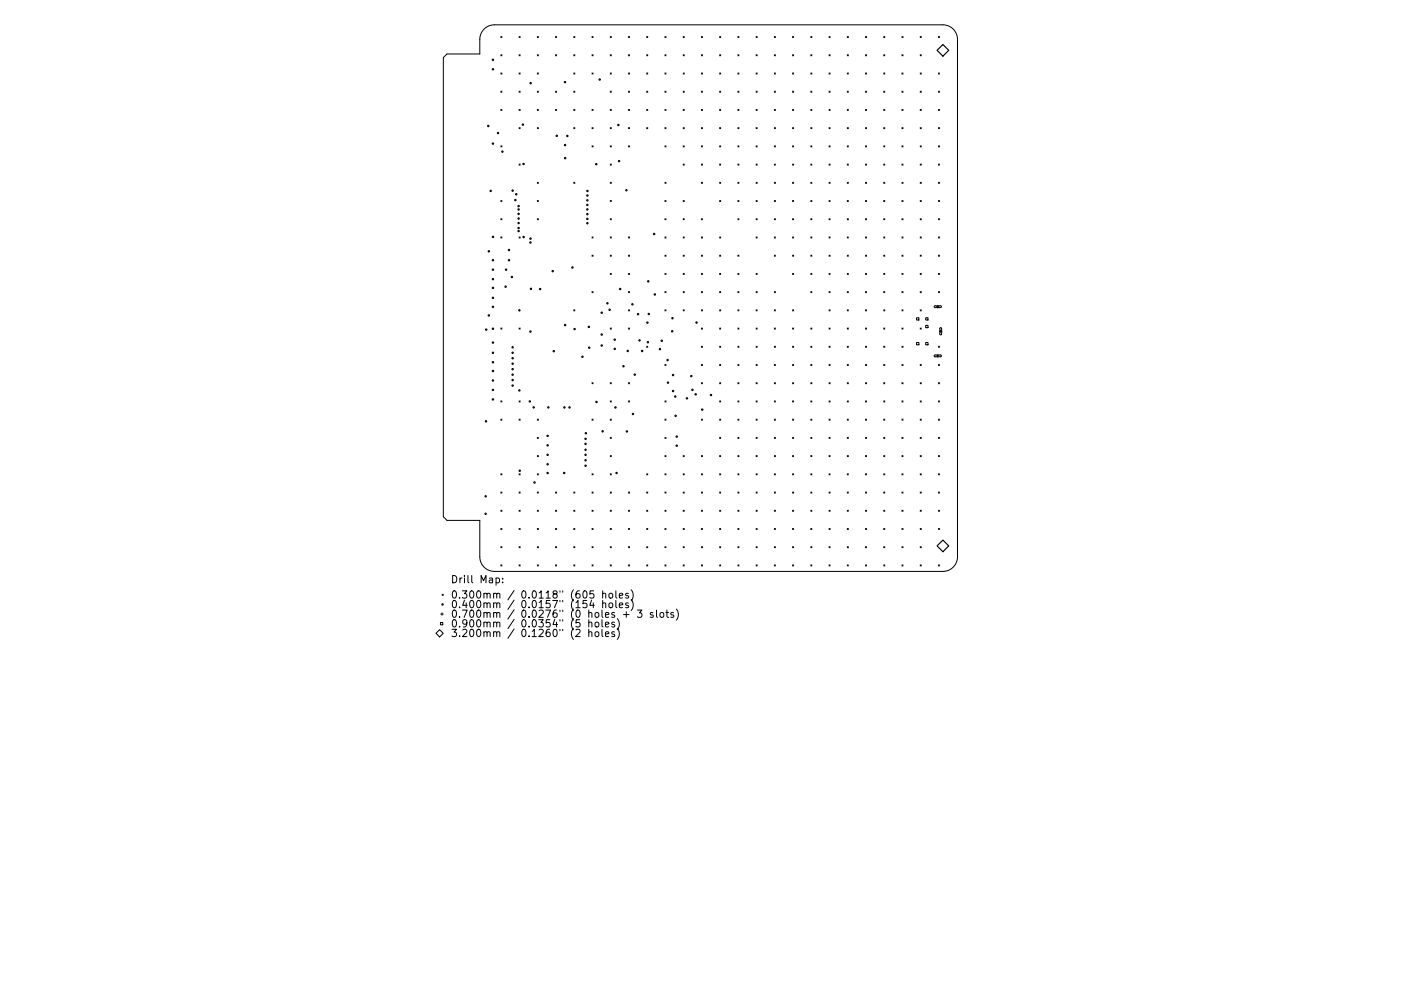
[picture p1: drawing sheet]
<svg xmlns="http://www.w3.org/2000/svg" width="297mm" height="210mm" viewBox="0 0 297 210" stroke-linecap="round" stroke-linejoin="round" font-family="sans-serif">
<defs><g id="words">
<g font-size="2.2">
<text x="95.5" y="123.7">Drill Map:</text>
<text x="95.5" y="127">0.300mm / 0.0118&quot; (605 holes)</text>
<text x="95.5" y="129">0.400mm / 0.0157&quot; (154 holes)</text>
<text x="95.5" y="131.1">0.700mm / 0.0276&quot; (0 holes + 3 slots)</text>
<text x="95.5" y="133.1">0.900mm / 0.0354&quot; (5 holes)</text>
<text x="95.5" y="135.1">3.200mm / 0.1260&quot; (2 holes)</text>
</g>
</g></defs>
<g fill="none" stroke="#000" stroke-width=".21">
<path d="M94 12.2l.8-.7h6.9v-3.1a3.1 3.1 0 0 1 3.1-3.1h95.1a3.1 3.1 0 0 1 3.1 3.1v109.7a3.1 3.1 0 0 1-3.1 3.1h-95.1a3.1 3.1 0 0 1-3.1-3.1v-7.7h-6.9l-.8-.8zM106.2 7.7l.2 .3M106.2 11.6l.2 .2M106.2 15.5l.2 .2M106.2 19.3l.2 .3M106.4 7.7l-.2 .3M106.4 11.6l-.2 .2M106.4 15.5l-.2 .2M106.4 19.3l-.2 .3M110.1 11.6l.2 .2M110.1 15.5l.2 .2M110.1 19.3l.2 .3"/>
<path d="M110.1 7.7l.2 .3M110.3 7.7l-.2 .3M110.3 11.6l-.2 .2M110.3 15.5l-.2 .2M110.3 19.3l-.2 .3M113.9 15.5l.3 .2M113.9 19.3l.3 .3M113.9 7.7l.3 .3M113.9 11.6l.3 .2M114.2 7.7l-.3 .3M114.2 11.6l-.3 .2M114.2 15.5l-.3 .2"/>
<path d="M114.2 19.3l-.3 .3M117.8 19.3l.2 .3M117.8 11.6l.2 .2M117.8 7.7l.2 .3M118 7.7l-.2 .3M118 11.6l-.2 .2M118 19.3l-.2 .3M121.7 15.5l.2 .2M121.7 19.3l.2 .3M121.7 7.7l.2 .3M121.7 11.6l.2 .2M121.9 7.7l-.2 .3"/>
<path d="M121.9 15.5l-.2 .2M121.9 11.6l-.2 .2M121.9 19.3l-.2 .3M125.5 11.6l.2 .2M125.5 15.5l.2 .2M125.5 7.7l.2 .3M125.7 11.6l-.2 .2M125.7 7.7l-.2 .3M125.7 15.5l-.2 .2M129.4 15.5l.2 .2M129.4 19.3l.2 .3M129.4 7.7l.2 .3"/>
<path d="M129.4 11.6l.2 .2M129.6 7.7l-.2 .3M129.6 19.3l-.2 .3M129.6 15.5l-.2 .2M129.6 11.6l-.2 .2M133.2 19.3l.3 .3M133.2 11.6l.3 .2M133.2 15.5l.3 .2M133.2 7.7l.3 .3M133.5 15.5l-.3 .2M133.5 19.3l-.3 .3M133.5 11.6l-.3 .2"/>
<path d="M133.5 7.7l-.3 .3M137.1 15.5l.2 .2M137.1 19.3l.2 .3M137.1 7.7l.2 .3M137.1 11.6l.2 .2M137.3 15.5l-.2 .2M137.3 7.7l-.2 .3M137.3 19.3l-.2 .3M137.3 11.6l-.2 .2M141 19.3l.2 .3M141 11.6l.2 .2M141 15.5l.2 .2"/>
<path d="M141 7.7l.2 .3M141.2 11.6l-.2 .2M141.2 19.3l-.2 .3M141.2 15.5l-.2 .2M141.2 7.7l-.2 .3M144.8 15.5l.3 .2M144.8 19.3l.3 .3M144.8 7.7l.3 .3M144.8 11.6l.3 .2M145.1 7.7l-.3 .3M145.1 15.5l-.3 .2M145.1 11.6l-.3 .2"/>
<path d="M145.1 19.3l-.3 .3M148.7 19.3l.2 .3M148.7 11.6l.2 .2M148.7 15.5l.2 .2M148.7 7.7l.2 .3M148.9 11.6l-.2 .2M148.9 7.7l-.2 .3M148.9 15.5l-.2 .2M148.9 19.3l-.2 .3M152.6 15.5l.2 .2M152.6 19.3l.2 .3M152.6 7.7l.2 .3"/>
<path d="M152.6 11.6l.2 .2M152.8 7.7l-.2 .3M152.8 11.6l-.2 .2M152.8 15.5l-.2 .2M152.8 19.3l-.2 .3M156.4 19.3l.3 .3M156.4 11.6l.3 .2M156.4 15.5l.3 .2M156.4 7.7l.3 .3M156.7 7.7l-.3 .3M156.7 11.6l-.3 .2M156.7 15.5l-.3 .2"/>
<path d="M156.7 19.3l-.3 .3M160.3 15.5l.2 .2M160.3 19.3l.2 .3M160.3 7.7l.2 .3M160.3 11.6l.2 .2M160.5 19.3l-.2 .3M160.5 7.7l-.2 .3M160.5 11.6l-.2 .2M160.5 15.5l-.2 .2M164.2 19.3l.2 .3M164.2 11.6l.2 .2M164.2 15.5l.2 .2"/>
<path d="M164.2 7.7l.2 .3M164.4 15.5l-.2 .2M164.4 7.7l-.2 .3M164.4 19.3l-.2 .3M164.4 11.6l-.2 .2M168 15.5l.3 .2M168 19.3l.3 .3M168 7.7l.3 .3M168 11.6l.3 .2M168.3 11.6l-.3 .2M168.3 19.3l-.3 .3M168.3 15.5l-.3 .2"/>
<path d="M168.3 7.7l-.3 .3M171.9 19.3l.2 .3M171.9 11.6l.2 .2M171.9 15.5l.2 .2M171.9 7.7l.2 .3M172.1 7.7l-.2 .3M172.1 15.5l-.2 .2M172.1 11.6l-.2 .2M172.1 19.3l-.2 .3M175.8 15.5l.2 .2M175.8 19.3l.2 .3M175.8 7.7l.2 .3"/>
<path d="M175.8 11.6l.2 .2M176 19.3l-.2 .3M176 11.6l-.2 .2M176 7.7l-.2 .3M176 15.5l-.2 .2M179.6 19.3l.3 .3M179.6 11.6l.3 .2M179.6 15.5l.3 .2M179.6 7.7l.3 .3M179.9 15.5l-.3 .2M179.9 19.3l-.3 .3M179.9 7.7l-.3 .3"/>
<path d="M179.9 11.6l-.3 .2M183.5 15.5l.2 .2M183.5 19.3l.2 .3M183.5 7.7l.2 .3M183.5 11.6l.2 .2M183.7 11.6l-.2 .2M183.7 15.5l-.2 .2M183.7 7.7l-.2 .3M183.7 19.3l-.2 .3M187.4 19.3l.2 .3M187.4 11.6l.2 .2M187.4 15.5l.2 .2"/>
<path d="M187.4 7.7l.2 .3M187.6 7.7l-.2 .3M187.6 19.3l-.2 .3M187.6 11.6l-.2 .2M187.6 15.5l-.2 .2M191.2 15.5l.3 .2M191.2 19.3l.3 .3M191.2 7.7l.3 .3M191.2 11.6l.3 .2M191.5 15.5l-.3 .2M191.5 7.7l-.3 .3M191.5 19.3l-.3 .3"/>
<path d="M191.5 11.6l-.3 .2M195.1 19.3l.2 .3M195.1 11.6l.2 .2M195.1 15.5l.2 .2M195.1 7.7l.2 .3M195.3 11.6l-.2 .2M195.3 19.3l-.2 .3M195.3 15.5l-.2 .2M195.3 7.7l-.2 .3M199 15.5l.2 .2M199 19.3l.2 .3M199 7.7l.2 .3"/>
<path d="M199.2 7.7l-.2 .3M199.2 15.5l-.2 .2M199.2 19.3l-.2 .3M106.2 23.2l.2 .2M106.2 30.9l.2 .3M106.4 23.2l-.2 .2M106.4 30.9l-.2 .3M110.1 23.2l.2 .2M110.1 34.8l.2 .2M110.1 27.1l.2 .2M110.3 27.1l-.2 .2M110.3 23.2l-.2 .2"/>
<path d="M110.3 34.8l-.2 .2M113.9 23.2l.3 .2M113.9 27.1l.3 .2M113.9 38.7l.3 .2M114.2 23.2l-.3 .2M114.2 38.7l-.3 .2M114.2 27.1l-.3 .2M117.8 23.2l.2 .2M118 23.2l-.2 .2M121.7 23.2l.2 .2M121.7 27.1l.2 .2M121.7 38.7l.2 .2"/>
<path d="M121.9 27.1l-.2 .2M121.9 23.2l-.2 .2M121.9 38.7l-.2 .2M125.5 30.9l.2 .3M125.5 23.2l.2 .2M125.5 27.1l.2 .2M125.7 23.2l-.2 .2M125.7 27.1l-.2 .2M125.7 30.9l-.2 .3M129.4 34.8l.2 .2M129.4 23.2l.2 .2M129.4 27.1l.2 .2"/>
<path d="M129.4 30.9l.2 .3M129.4 38.7l.2 .2M129.6 23.2l-.2 .2M129.6 30.9l-.2 .3M129.6 27.1l-.2 .2M129.6 34.8l-.2 .2M129.6 38.7l-.2 .2M133.2 30.9l.3 .3M133.2 23.2l.3 .2M133.2 27.1l.3 .2M133.5 27.1l-.3 .2M133.5 23.2l-.3 .2"/>
<path d="M133.5 30.9l-.3 .3M137.1 23.2l.2 .2M137.1 27.1l.2 .2M137.3 23.2l-.2 .2M137.3 27.1l-.2 .2M141 30.9l.2 .3M141 23.2l.2 .2M141 27.1l.2 .2M141 38.7l.2 .2M141.2 38.7l-.2 .2M141.2 23.2l-.2 .2M141.2 27.1l-.2 .2"/>
<path d="M141.2 30.9l-.2 .3M144.8 34.8l.3 .2M144.8 27.1l.3 .2M144.8 30.9l.3 .3M144.8 23.2l.3 .2M145.1 30.9l-.3 .3M145.1 34.8l-.3 .2M145.1 23.2l-.3 .2M145.1 27.1l-.3 .2M148.7 30.9l.2 .3M148.7 23.2l.2 .2M148.7 34.8l.2 .2"/>
<path d="M148.7 27.1l.2 .2M148.7 38.7l.2 .2M148.9 27.1l-.2 .2M148.9 30.9l-.2 .3M148.9 38.7l-.2 .2M148.9 23.2l-.2 .2M148.9 34.8l-.2 .2M152.6 34.8l.2 .2M152.6 27.1l.2 .2M152.6 38.7l.2 .2M152.6 30.9l.2 .3M152.6 23.2l.2 .2"/>
<path d="M152.8 27.1l-.2 .2M152.8 34.8l-.2 .2M152.8 30.9l-.2 .3M152.8 38.7l-.2 .2M152.8 23.2l-.2 .2M156.4 30.9l.3 .3M156.4 23.2l.3 .2M156.4 34.8l.3 .2M156.4 27.1l.3 .2M156.4 38.7l.3 .2M156.7 38.7l-.3 .2M156.7 23.2l-.3 .2"/>
<path d="M156.7 30.9l-.3 .3M156.7 27.1l-.3 .2M156.7 34.8l-.3 .2M160.3 34.8l.2 .2M160.3 27.1l.2 .2M160.3 38.7l.2 .2M160.3 30.9l.2 .3M160.3 23.2l.2 .2M160.5 34.8l-.2 .2M160.5 38.7l-.2 .2M160.5 27.1l-.2 .2M160.5 23.2l-.2 .2"/>
<path d="M160.5 30.9l-.2 .3M164.2 30.9l.2 .3M164.2 23.2l.2 .2M164.2 34.8l.2 .2M164.2 27.1l.2 .2M164.2 38.7l.2 .2M164.4 30.9l-.2 .3M164.4 34.8l-.2 .2M164.4 38.7l-.2 .2M164.4 23.2l-.2 .2M164.4 27.1l-.2 .2M168 34.8l.3 .2"/>
<path d="M168 27.1l.3 .2M168 38.7l.3 .2M168 30.9l.3 .3M168 23.2l.3 .2M168.3 27.1l-.3 .2M168.3 38.7l-.3 .2M168.3 30.9l-.3 .3M168.3 34.8l-.3 .2M168.3 23.2l-.3 .2M171.9 30.9l.2 .3M171.9 23.2l.2 .2M171.9 34.8l.2 .2"/>
<path d="M171.9 27.1l.2 .2M171.9 38.7l.2 .2M172.1 23.2l-.2 .2M172.1 34.8l-.2 .2M172.1 27.1l-.2 .2M172.1 38.7l-.2 .2M172.1 30.9l-.2 .3M175.8 34.8l.2 .2M175.8 27.1l.2 .2M175.8 38.7l.2 .2M175.8 30.9l.2 .3M175.8 23.2l.2 .2"/>
<path d="M176 30.9l-.2 .3M176 38.7l-.2 .2M176 23.2l-.2 .2M176 34.8l-.2 .2M176 27.1l-.2 .2M179.6 30.9l.3 .3M179.6 23.2l.3 .2M179.6 34.8l.3 .2M179.6 27.1l.3 .2M179.6 38.7l.3 .2M179.9 27.1l-.3 .2M179.9 34.8l-.3 .2"/>
<path d="M179.9 38.7l-.3 .2M179.9 30.9l-.3 .3M179.9 23.2l-.3 .2M183.5 34.8l.2 .2M183.5 27.1l.2 .2M183.5 38.7l.2 .2M183.5 30.9l.2 .3M183.5 23.2l.2 .2M183.7 23.2l-.2 .2M183.7 30.9l-.2 .3M183.7 38.7l-.2 .2M183.7 34.8l-.2 .2"/>
<path d="M183.7 27.1l-.2 .2M187.4 30.9l.2 .3M187.4 23.2l.2 .2M187.4 34.8l.2 .2M187.4 27.1l.2 .2M187.4 38.7l.2 .2M187.6 27.1l-.2 .2M187.6 34.8l-.2 .2M187.6 38.7l-.2 .2M187.6 30.9l-.2 .3M187.6 23.2l-.2 .2M191.2 34.8l.3 .2"/>
<path d="M191.2 27.1l.3 .2M191.2 38.7l.3 .2M191.2 30.9l.3 .3M191.2 23.2l.3 .2M191.5 23.2l-.3 .2M191.5 30.9l-.3 .3M191.5 34.8l-.3 .2M191.5 27.1l-.3 .2M191.5 38.7l-.3 .2M195.1 30.9l.2 .3M195.1 23.2l.2 .2M195.1 34.8l.2 .2"/>
<path d="M195.1 27.1l.2 .2M195.1 38.7l.2 .2M195.3 27.1l-.2 .2M195.3 30.9l-.2 .3M195.3 38.7l-.2 .2M195.3 23.2l-.2 .2M195.3 34.8l-.2 .2M199 34.8l.2 .2M199 27.1l.2 .2M199 38.7l.2 .2M199 30.9l.2 .3M199 23.2l.2 .2"/>
<path d="M199.2 23.2l-.2 .2M199.2 27.1l-.2 .2M199.2 34.8l-.2 .2M199.2 38.7l-.2 .2M199.2 30.9l-.2 .3M106.2 42.5l.2 .3M106.2 46.4l.2 .2M106.2 50.3l.2 .2M106.4 42.5l-.2 .3M106.4 46.4l-.2 .2M106.4 50.3l-.2 .2M110.1 50.3l.2 .2"/>
<path d="M110.3 50.3l-.2 .2M113.9 42.5l.3 .3M113.9 46.4l.3 .2M114.2 46.4l-.3 .2M114.2 42.5l-.3 .3M125.5 50.3l.2 .2M125.5 54.1l.2 .3M125.7 50.3l-.2 .2M125.7 54.1l-.2 .3M129.4 46.4l.2 .2M129.4 58l.2 .2M129.4 42.5l.2 .3"/>
<path d="M129.4 50.3l.2 .2M129.4 54.1l.2 .3M129.6 46.4l-.2 .2M129.6 50.3l-.2 .2M129.6 58l-.2 .2M129.6 42.5l-.2 .3M129.6 54.1l-.2 .3M133.2 50.3l.3 .2M133.2 54.1l.3 .3M133.2 58l.3 .2M133.5 54.1l-.3 .3M133.5 50.3l-.3 .2"/>
<path d="M133.5 58l-.3 .2M141 42.5l.2 .3M141 50.3l.2 .2M141 54.1l.2 .3M141 46.4l.2 .2M141 58l.2 .2M141.2 54.1l-.2 .3M141.2 58l-.2 .2M141.2 46.4l-.2 .2M141.2 42.5l-.2 .3M141.2 50.3l-.2 .2M144.8 46.4l.3 .2"/>
<path d="M144.8 58l.3 .2M144.8 42.5l.3 .3M144.8 50.3l.3 .2M144.8 54.1l.3 .3M145.1 50.3l-.3 .2M145.1 54.1l-.3 .3M145.1 58l-.3 .2M145.1 42.5l-.3 .3M145.1 46.4l-.3 .2M148.7 50.3l.2 .2M148.7 46.4l.2 .2M148.7 54.1l.2 .3"/>
<path d="M148.7 58l.2 .2M148.9 46.4l-.2 .2M148.9 58l-.2 .2M148.9 50.3l-.2 .2M148.9 54.1l-.2 .3M152.6 50.3l.2 .2M152.6 58l.2 .2M152.6 42.5l.2 .3M152.6 54.1l.2 .3M152.8 42.5l-.2 .3M152.8 54.1l-.2 .3M152.8 50.3l-.2 .2"/>
<path d="M152.8 58l-.2 .2M156.4 42.5l.3 .3M156.4 54.1l.3 .3M156.4 46.4l.3 .2M156.4 58l.3 .2M156.7 58l-.3 .2M156.7 42.5l-.3 .3M156.7 46.4l-.3 .2M156.7 54.1l-.3 .3M160.3 46.4l.2 .2M160.3 58l.2 .2M160.3 50.3l.2 .2"/>
<path d="M160.3 42.5l.2 .3M160.5 46.4l-.2 .2M160.5 42.5l-.2 .3M160.5 58l-.2 .2M160.5 50.3l-.2 .2M164.2 42.5l.2 .3M164.2 54.1l.2 .3M164.2 46.4l.2 .2M164.2 50.3l.2 .2M164.4 42.5l-.2 .3M164.4 50.3l-.2 .2M164.4 54.1l-.2 .3"/>
<path d="M164.4 46.4l-.2 .2M168 46.4l.3 .2M168 58l.3 .2M168 50.3l.3 .2M168 42.5l.3 .3M168 54.1l.3 .3M168.3 46.4l-.3 .2M168.3 54.1l-.3 .3M168.3 58l-.3 .2M168.3 50.3l-.3 .2M168.3 42.5l-.3 .3M171.9 42.5l.2 .3"/>
<path d="M171.9 54.1l.2 .3M171.9 46.4l.2 .2M171.9 58l.2 .2M171.9 50.3l.2 .2M172.1 42.5l-.2 .3M172.1 50.3l-.2 .2M172.1 54.1l-.2 .3M172.1 58l-.2 .2M172.1 46.4l-.2 .2M175.8 46.4l.2 .2M175.8 58l.2 .2M175.8 50.3l.2 .2"/>
<path d="M175.8 42.5l.2 .3M175.8 54.1l.2 .3M176 46.4l-.2 .2M176 50.3l-.2 .2M176 54.1l-.2 .3M176 58l-.2 .2M176 42.5l-.2 .3M179.6 42.5l.3 .3M179.6 54.1l.3 .3M179.6 46.4l.3 .2M179.6 58l.3 .2M179.6 50.3l.3 .2"/>
<path d="M179.9 42.5l-.3 .3M179.9 46.4l-.3 .2M179.9 50.3l-.3 .2M179.9 54.1l-.3 .3M179.9 58l-.3 .2M183.5 46.4l.2 .2M183.5 58l.2 .2M183.5 50.3l.2 .2M183.5 42.5l.2 .3M183.5 54.1l.2 .3M183.7 42.5l-.2 .3M183.7 46.4l-.2 .2"/>
<path d="M183.7 50.3l-.2 .2M183.7 58l-.2 .2M183.7 54.1l-.2 .3M187.4 42.5l.2 .3M187.4 54.1l.2 .3M187.4 46.4l.2 .2M187.4 58l.2 .2M187.4 50.3l.2 .2M187.6 42.5l-.2 .3M187.6 46.4l-.2 .2M187.6 54.1l-.2 .3M187.6 58l-.2 .2"/>
<path d="M187.6 50.3l-.2 .2M191.2 46.4l.3 .2M191.2 58l.3 .2M191.2 50.3l.3 .2M191.2 42.5l.3 .3M191.2 54.1l.3 .3M191.5 42.5l-.3 .3M191.5 50.3l-.3 .2M191.5 58l-.3 .2M191.5 54.1l-.3 .3M191.5 46.4l-.3 .2M195.1 42.5l.2 .3"/>
<path d="M195.1 54.1l.2 .3M195.1 46.4l.2 .2M195.1 58l.2 .2M195.1 50.3l.2 .2M195.3 46.4l-.2 .2M195.3 54.1l-.2 .3M195.3 58l-.2 .2M195.3 50.3l-.2 .2M195.3 42.5l-.2 .3M199 46.4l.2 .2M199 58l.2 .2M199 50.3l.2 .2"/>
<path d="M199 42.5l.2 .3M199 54.1l.2 .3M199.2 42.5l-.2 .3M199.2 50.3l-.2 .2M199.2 54.1l-.2 .3M199.2 58l-.2 .2M199.2 46.4l-.2 .2M106.2 69.6l.2 .2M106.4 69.6l-.2 .2M110.1 69.6l.2 .2M110.3 69.6l-.2 .2M121.7 65.7l.2 .3"/>
<path d="M121.9 65.7l-.2 .3M125.5 61.9l.2 .2M125.7 61.9l-.2 .2M129.4 69.6l.2 .2M129.6 69.6l-.2 .2M133.2 61.9l.3 .2M133.2 65.7l.3 .3M133.2 69.6l.3 .2M133.5 61.9l-.3 .2M133.5 65.7l-.3 .3M133.5 69.6l-.3 .2M137.1 73.5l.2 .2"/>
<path d="M137.3 73.5l-.2 .2M141 61.9l.2 .2M141 65.7l.2 .3M141 77.3l.2 .3M141.2 65.7l-.2 .3M141.2 61.9l-.2 .2M141.2 77.3l-.2 .3M144.8 61.9l.3 .2M144.8 65.7l.3 .3M145.1 61.9l-.3 .2M145.1 65.7l-.3 .3M148.7 61.9l.2 .2"/>
<path d="M148.7 73.5l.2 .2M148.7 65.7l.2 .3M148.7 69.6l.2 .2M148.7 77.3l.2 .3M148.9 65.7l-.2 .3M148.9 73.5l-.2 .2M148.9 77.3l-.2 .3M148.9 69.6l-.2 .2M148.9 61.9l-.2 .2M152.6 77.3l.2 .3M152.6 69.6l.2 .2M152.6 61.9l.2 .2"/>
<path d="M152.6 73.5l.2 .2M152.6 65.7l.2 .3M152.8 61.9l-.2 .2M152.8 69.6l-.2 .2M152.8 73.5l-.2 .2M152.8 77.3l-.2 .3M152.8 65.7l-.2 .3M156.4 61.9l.3 .2M156.4 73.5l.3 .2M156.4 65.7l.3 .3M156.4 77.3l.3 .3M156.4 69.6l.3 .2"/>
<path d="M156.7 65.7l-.3 .3M156.7 69.6l-.3 .2M156.7 73.5l-.3 .2M156.7 77.3l-.3 .3M156.7 61.9l-.3 .2M160.3 77.3l.2 .3M160.3 69.6l.2 .2M160.3 61.9l.2 .2M160.3 73.5l.2 .2M160.3 65.7l.2 .3M160.5 61.9l-.2 .2M160.5 65.7l-.2 .3"/>
<path d="M160.5 69.6l-.2 .2M160.5 73.5l-.2 .2M160.5 77.3l-.2 .3M164.2 61.9l.2 .2M164.2 73.5l.2 .2M164.2 65.7l.2 .3M164.2 77.3l.2 .3M164.2 69.6l.2 .2M164.4 61.9l-.2 .2M164.4 65.7l-.2 .3M164.4 69.6l-.2 .2M164.4 73.5l-.2 .2"/>
<path d="M164.4 77.3l-.2 .3M168 77.3l.3 .3M168 69.6l.3 .2M168 73.5l.3 .2M168 65.7l.3 .3M168.3 65.7l-.3 .3M168.3 73.5l-.3 .2M168.3 77.3l-.3 .3M168.3 69.6l-.3 .2M171.9 61.9l.2 .2M171.9 73.5l.2 .2M171.9 77.3l.2 .3"/>
<path d="M171.9 69.6l.2 .2M172.1 61.9l-.2 .2M172.1 69.6l-.2 .2M172.1 77.3l-.2 .3M172.1 73.5l-.2 .2M175.8 77.3l.2 .3M175.8 61.9l.2 .2M175.8 73.5l.2 .2M175.8 65.7l.2 .3M175.8 69.6l.2 .2M176 65.7l-.2 .3M176 73.5l-.2 .2"/>
<path d="M176 77.3l-.2 .3M176 69.6l-.2 .2M176 61.9l-.2 .2M179.6 61.9l.3 .2M179.6 65.7l.3 .3M179.6 77.3l.3 .3M179.6 69.6l.3 .2M179.6 73.5l.3 .2M179.9 61.9l-.3 .2M179.9 69.6l-.3 .2M179.9 73.5l-.3 .2M179.9 77.3l-.3 .3"/>
<path d="M179.9 65.7l-.3 .3M183.5 69.6l.2 .2M183.5 61.9l.2 .2M183.5 73.5l.2 .2M183.5 65.7l.2 .3M183.5 77.3l.2 .3M183.7 65.7l-.2 .3M183.7 69.6l-.2 .2M183.7 73.5l-.2 .2M183.7 77.3l-.2 .3M183.7 61.9l-.2 .2M187.4 61.9l.2 .2"/>
<path d="M187.4 73.5l.2 .2M187.4 65.7l.2 .3M187.4 77.3l.2 .3M187.4 69.6l.2 .2M187.6 61.9l-.2 .2M187.6 65.7l-.2 .3M187.6 69.6l-.2 .2M187.6 73.5l-.2 .2M187.6 77.3l-.2 .3M191.2 69.6l.3 .2M191.2 61.9l.3 .2M191.2 73.5l.3 .2"/>
<path d="M191.2 65.7l.3 .3M191.2 77.3l.3 .3M191.5 61.9l-.3 .2M191.5 65.7l-.3 .3M191.5 69.6l-.3 .2M191.5 77.3l-.3 .3M191.5 73.5l-.3 .2M194.3 67.4h.5v.5h-.5zM194.3 72.7h.5v.5h-.5zM195.1 61.9l.2 .2M195.1 65.7l.2 .3M195.1 77.3l.2 .3"/>
<path d="M195.1 69.6l.2 .2M195.3 61.9l-.2 .2M195.3 65.7l-.2 .3M195.3 77.3l-.2 .3M195.3 69.6l-.2 .2M196.3 67.4h.5v.5h-.5zM196.3 69h.5v.5h-.5zM196.3 72.7h.5v.5h-.5zM198.1 64.9h1.3l.2 .2-.2 .2h-1.2l-.1-.2zM198.1 75.4l1.3-.1 .2 .2-.2 .2h-1.2l-.1-.1zM198.6 65.1h.5M198.6 75.5h.5"/>
<path d="M198.8 64.8v.5M198.8 75.2v.6M199 61.9l.2 .2M199 73.5l.2 .2M199 77.3l.2 .3M199.2 70.3h.5M199.2 61.9l-.2 .2M199.2 77.3l-.2 .3M199.2 73.5l-.2 .2M199.3 69.6l.2-.1 .1 .2v1.2l-.1 .2-.2-.2zM199.4 70v.6M106.2 85.1l.2 .2"/>
<path d="M106.2 88.9l.2 .3M106.4 85.1l-.2 .2M106.4 88.9l-.2 .3M110.1 88.9l.2 .3M110.1 85.1l.2 .2M110.3 85.1l-.2 .2M110.3 88.9l-.2 .3M113.9 92.8l.3 .2M113.9 88.9l.3 .3M113.9 96.7l.3 .2M114.2 92.8l-.3 .2M114.2 96.7l-.3 .2"/>
<path d="M114.2 88.9l-.3 .3M125.5 81.2l.2 .2M125.5 88.9l.2 .3M125.7 81.2l-.2 .2M125.7 88.9l-.2 .3M129.4 88.9l.2 .3M129.4 85.1l.2 .2M129.4 92.8l.2 .2M129.4 81.2l.2 .2M129.4 96.7l.2 .2M129.6 81.2l-.2 .2M129.6 85.1l-.2 .2"/>
<path d="M129.6 92.8l-.2 .2M129.6 96.7l-.2 .2M129.6 88.9l-.2 .3M133.2 85.1l.3 .2M133.2 81.2l.3 .2M133.5 81.2l-.3 .2M133.5 85.1l-.3 .2M141 85.1l.2 .2M141 96.7l.2 .2M141 88.9l.2 .3M141 92.8l.2 .2M141.2 85.1l-.2 .2"/>
<path d="M141.2 88.9l-.2 .3M141.2 92.8l-.2 .2M141.2 96.7l-.2 .2M144.8 96.7l.3 .2M145.1 96.7l-.3 .2M148.7 96.7l.2 .2M148.7 81.2l.2 .2M148.7 88.9l.2 .3M148.9 81.2l-.2 .2M148.9 88.9l-.2 .3M148.9 96.7l-.2 .2M152.6 88.9l.2 .3"/>
<path d="M152.6 81.2l.2 .2M152.6 85.1l.2 .2M152.6 92.8l.2 .2M152.6 96.7l.2 .2M152.8 81.2l-.2 .2M152.8 85.1l-.2 .2M152.8 88.9l-.2 .3M152.8 96.7l-.2 .2M152.8 92.8l-.2 .2M156.4 85.1l.3 .2M156.4 88.9l.3 .3M156.4 96.7l.3 .2"/>
<path d="M156.4 81.2l.3 .2M156.4 92.8l.3 .2M156.7 81.2l-.3 .2M156.7 85.1l-.3 .2M156.7 92.8l-.3 .2M156.7 96.7l-.3 .2M156.7 88.9l-.3 .3M160.3 81.2l.2 .2M160.3 88.9l.2 .3M160.3 92.8l.2 .2M160.3 85.1l.2 .2M160.3 96.7l.2 .2"/>
<path d="M160.5 81.2l-.2 .2M160.5 88.9l-.2 .3M160.5 92.8l-.2 .2M160.5 96.7l-.2 .2M160.5 85.1l-.2 .2M164.2 85.1l.2 .2M164.2 96.7l.2 .2M164.2 88.9l.2 .3M164.2 81.2l.2 .2M164.2 92.8l.2 .2M164.4 85.1l-.2 .2M164.4 88.9l-.2 .3"/>
<path d="M164.4 92.8l-.2 .2M164.4 96.7l-.2 .2M164.4 81.2l-.2 .2M168 88.9l.3 .3M168 81.2l.3 .2M168 92.8l.3 .2M168 85.1l.3 .2M168 96.7l.3 .2M168.3 81.2l-.3 .2M168.3 85.1l-.3 .2M168.3 88.9l-.3 .3M168.3 92.8l-.3 .2"/>
<path d="M168.3 96.7l-.3 .2M171.9 85.1l.2 .2M171.9 96.7l.2 .2M171.9 88.9l.2 .3M171.9 81.2l.2 .2M171.9 92.8l.2 .2M172.1 81.2l-.2 .2M172.1 85.1l-.2 .2M172.1 88.9l-.2 .3M172.1 92.8l-.2 .2M172.1 96.7l-.2 .2M175.8 88.9l.2 .3"/>
<path d="M175.8 81.2l.2 .2M175.8 92.8l.2 .2M175.8 85.1l.2 .2M175.8 96.7l.2 .2M176 81.2l-.2 .2M176 85.1l-.2 .2M176 88.9l-.2 .3M176 92.8l-.2 .2M176 96.7l-.2 .2M179.6 85.1l.3 .2M179.6 96.7l.3 .2M179.6 88.9l.3 .3"/>
<path d="M179.6 81.2l.3 .2M179.6 92.8l.3 .2M179.9 81.2l-.3 .2M179.9 85.1l-.3 .2M179.9 88.9l-.3 .3M179.9 96.7l-.3 .2M179.9 92.8l-.3 .2M183.5 88.9l.2 .3M183.5 81.2l.2 .2M183.5 92.8l.2 .2M183.5 85.1l.2 .2M183.5 96.7l.2 .2"/>
<path d="M183.7 81.2l-.2 .2M183.7 85.1l-.2 .2M183.7 92.8l-.2 .2M183.7 96.7l-.2 .2M183.7 88.9l-.2 .3M187.4 85.1l.2 .2M187.4 96.7l.2 .2M187.4 88.9l.2 .3M187.4 81.2l.2 .2M187.4 92.8l.2 .2M187.6 81.2l-.2 .2M187.6 88.9l-.2 .3"/>
<path d="M187.6 92.8l-.2 .2M187.6 85.1l-.2 .2M187.6 96.7l-.2 .2M191.2 88.9l.3 .3M191.2 81.2l.3 .2M191.2 92.8l.3 .2M191.2 85.1l.3 .2M191.2 96.7l.3 .2M191.5 85.1l-.3 .2M191.5 88.9l-.3 .3M191.5 81.2l-.3 .2M191.5 92.8l-.3 .2"/>
<path d="M191.5 96.7l-.3 .2M195.1 85.1l.2 .2M195.1 96.7l.2 .2M195.1 88.9l.2 .3M195.1 81.2l.2 .2M195.1 92.8l.2 .2M195.3 81.2l-.2 .2M195.3 85.1l-.2 .2M195.3 88.9l-.2 .3M195.3 92.8l-.2 .2M195.3 96.7l-.2 .2M199 88.9l.2 .3"/>
<path d="M199 81.2l.2 .2M199 92.8l.2 .2M199 85.1l.2 .2M199 96.7l.2 .2M199.2 81.2l-.2 .2M199.2 85.1l-.2 .2M199.2 88.9l-.2 .3M199.2 92.8l-.2 .2M199.2 96.7l-.2 .2M106.2 100.5l.2 .3M106.2 104.4l.2 .2M106.2 108.3l.2 .2"/>
<path d="M106.2 112.1l.2 .3M106.2 116l.2 .2M106.2 119.8l.2 .3M106.4 100.5l-.2 .3M106.4 104.4l-.2 .2M106.4 108.3l-.2 .2M106.4 112.1l-.2 .3M106.4 116l-.2 .2M106.4 119.8l-.2 .3M110.1 104.4l.2 .2M110.1 108.3l.2 .2M110.1 112.1l.2 .3"/>
<path d="M110.1 116l.2 .2M110.1 119.8l.2 .3M110.1 100.5l.2 .3M110.3 100.5l-.2 .3M110.3 104.4l-.2 .2M110.3 108.3l-.2 .2M110.3 112.1l-.2 .3M110.3 116l-.2 .2M110.3 119.8l-.2 .3M113.9 112.1l.3 .3M113.9 116l.3 .2M113.9 119.8l.3 .3"/>
<path d="M113.9 104.4l.3 .2M113.9 100.5l.3 .3M113.9 108.3l.3 .2M114.2 100.5l-.3 .3M114.2 104.4l-.3 .2M114.2 108.3l-.3 .2M114.2 112.1l-.3 .3M114.2 116l-.3 .2M114.2 119.8l-.3 .3M117.8 116l.2 .2M117.8 119.8l.2 .3M117.8 108.3l.2 .2"/>
<path d="M117.8 104.4l.2 .2M117.8 112.1l.2 .3M118 104.4l-.2 .2M118 108.3l-.2 .2M118 112.1l-.2 .3M118 116l-.2 .2M118 119.8l-.2 .3M121.7 119.8l.2 .3M121.7 112.1l.2 .3M121.7 104.4l.2 .2M121.7 116l.2 .2M121.7 108.3l.2 .2"/>
<path d="M121.9 104.4l-.2 .2M121.9 108.3l-.2 .2M121.9 112.1l-.2 .3M121.9 116l-.2 .2M121.9 119.8l-.2 .3M125.5 104.4l.2 .2M125.5 116l.2 .2M125.5 108.3l.2 .2M125.5 119.8l.2 .3M125.5 112.1l.2 .3M125.5 100.5l.2 .3M125.7 100.5l-.2 .3"/>
<path d="M125.7 104.4l-.2 .2M125.7 108.3l-.2 .2M125.7 112.1l-.2 .3M125.7 116l-.2 .2M125.7 119.8l-.2 .3M129.4 119.8l.2 .3M129.4 112.1l.2 .3M129.4 116l.2 .2M129.4 104.4l.2 .2M129.4 100.5l.2 .3M129.4 108.3l.2 .2M129.6 100.5l-.2 .3"/>
<path d="M129.6 104.4l-.2 .2M129.6 108.3l-.2 .2M129.6 112.1l-.2 .3M129.6 116l-.2 .2M129.6 119.8l-.2 .3M133.2 116l.3 .2M133.2 119.8l.3 .3M133.2 108.3l.3 .2M133.2 104.4l.3 .2M133.2 112.1l.3 .3M133.5 104.4l-.3 .2M133.5 108.3l-.3 .2"/>
<path d="M133.5 112.1l-.3 .3M133.5 116l-.3 .2M133.5 119.8l-.3 .3M137.1 119.8l.2 .3M137.1 100.5l.2 .3M137.1 112.1l.2 .3M137.1 104.4l.2 .2M137.1 116l.2 .2M137.1 108.3l.2 .2M137.3 100.5l-.2 .3M137.3 104.4l-.2 .2M137.3 108.3l-.2 .2"/>
<path d="M137.3 112.1l-.2 .3M137.3 116l-.2 .2M137.3 119.8l-.2 .3M141 104.4l.2 .2M141 116l.2 .2M141 108.3l.2 .2M141 119.8l.2 .3M141 112.1l.2 .3M141 100.5l.2 .3M141.2 100.5l-.2 .3M141.2 104.4l-.2 .2M141.2 108.3l-.2 .2"/>
<path d="M141.2 112.1l-.2 .3M141.2 116l-.2 .2M141.2 119.8l-.2 .3M144.8 100.5l.3 .3M144.8 112.1l.3 .3M144.8 116l.3 .2M144.8 104.4l.3 .2M144.8 108.3l.3 .2M144.8 119.8l.3 .3M145.1 100.5l-.3 .3M145.1 104.4l-.3 .2M145.1 108.3l-.3 .2"/>
<path d="M145.1 112.1l-.3 .3M145.1 116l-.3 .2M145.1 119.8l-.3 .3M148.7 104.4l.2 .2M148.7 116l.2 .2M148.7 119.8l.2 .3M148.7 100.5l.2 .3M148.7 108.3l.2 .2M148.7 112.1l.2 .3M148.9 100.5l-.2 .3M148.9 104.4l-.2 .2M148.9 108.3l-.2 .2"/>
<path d="M148.9 112.1l-.2 .3M148.9 116l-.2 .2M148.9 119.8l-.2 .3M152.6 100.5l.2 .3M152.6 104.4l.2 .2M152.6 112.1l.2 .3M152.6 116l.2 .2M152.6 108.3l.2 .2M152.6 119.8l.2 .3M152.8 100.5l-.2 .3M152.8 104.4l-.2 .2M152.8 108.3l-.2 .2"/>
<path d="M152.8 112.1l-.2 .3M152.8 116l-.2 .2M152.8 119.8l-.2 .3M156.4 104.4l.3 .2M156.4 108.3l.3 .2M156.4 116l.3 .2M156.4 119.8l.3 .3M156.4 100.5l.3 .3M156.4 112.1l.3 .3M156.7 100.5l-.3 .3M156.7 104.4l-.3 .2M156.7 108.3l-.3 .2"/>
<path d="M156.7 112.1l-.3 .3M156.7 116l-.3 .2M156.7 119.8l-.3 .3M160.3 112.1l.2 .3M160.3 100.5l.2 .3M160.3 104.4l.2 .2M160.3 116l.2 .2M160.3 108.3l.2 .2M160.3 119.8l.2 .3M160.5 100.5l-.2 .3M160.5 104.4l-.2 .2M160.5 108.3l-.2 .2"/>
<path d="M160.5 112.1l-.2 .3M160.5 116l-.2 .2M160.5 119.8l-.2 .3M164.2 116l.2 .2M164.2 104.4l.2 .2M164.2 108.3l.2 .2M164.2 119.8l.2 .3M164.2 100.5l.2 .3M164.2 112.1l.2 .3M164.4 100.5l-.2 .3M164.4 104.4l-.2 .2M164.4 112.1l-.2 .3"/>
<path d="M164.4 116l-.2 .2M164.4 108.3l-.2 .2M164.4 119.8l-.2 .3M168 100.5l.3 .3M168 112.1l.3 .3M168 104.4l.3 .2M168 116l.3 .2M168 108.3l.3 .2M168 119.8l.3 .3M168.3 100.5l-.3 .3M168.3 108.3l-.3 .2M168.3 112.1l-.3 .3"/>
<path d="M168.3 104.4l-.3 .2M168.3 116l-.3 .2M168.3 119.8l-.3 .3M171.9 104.4l.2 .2M171.9 116l.2 .2M171.9 108.3l.2 .2M171.9 119.8l.2 .3M171.9 100.5l.2 .3M171.9 112.1l.2 .3M172.1 104.4l-.2 .2M172.1 108.3l-.2 .2M172.1 100.5l-.2 .3"/>
<path d="M172.1 112.1l-.2 .3M172.1 116l-.2 .2M172.1 119.8l-.2 .3M175.8 100.5l.2 .3M175.8 112.1l.2 .3M175.8 104.4l.2 .2M175.8 116l.2 .2M175.8 108.3l.2 .2M175.8 119.8l.2 .3M176 100.5l-.2 .3M176 104.4l-.2 .2M176 108.3l-.2 .2"/>
<path d="M176 112.1l-.2 .3M176 116l-.2 .2M176 119.8l-.2 .3M179.6 104.4l.3 .2M179.6 116l.3 .2M179.6 108.3l.3 .2M179.6 119.8l.3 .3M179.6 100.5l.3 .3M179.6 112.1l.3 .3M179.9 100.5l-.3 .3M179.9 104.4l-.3 .2M179.9 108.3l-.3 .2"/>
<path d="M179.9 112.1l-.3 .3M179.9 116l-.3 .2M179.9 119.8l-.3 .3M183.5 100.5l.2 .3M183.5 112.1l.2 .3M183.5 104.4l.2 .2M183.5 116l.2 .2M183.5 108.3l.2 .2M183.5 119.8l.2 .3M183.7 100.5l-.2 .3M183.7 104.4l-.2 .2M183.7 108.3l-.2 .2"/>
<path d="M183.7 112.1l-.2 .3M183.7 116l-.2 .2M183.7 119.8l-.2 .3M187.4 104.4l.2 .2M187.4 116l.2 .2M187.4 108.3l.2 .2M187.4 119.8l.2 .3M187.4 100.5l.2 .3M187.4 112.1l.2 .3M187.6 100.5l-.2 .3M187.6 104.4l-.2 .2M187.6 108.3l-.2 .2"/>
<path d="M187.6 112.1l-.2 .3M187.6 116l-.2 .2M187.6 119.8l-.2 .3M191.2 100.5l.3 .3M191.2 112.1l.3 .3M191.2 104.4l.3 .2M191.2 116l.3 .2M191.2 108.3l.3 .2M191.2 119.8l.3 .3M191.5 100.5l-.3 .3M191.5 104.4l-.3 .2M191.5 108.3l-.3 .2"/>
<path d="M191.5 112.1l-.3 .3M191.5 116l-.3 .2M191.5 119.8l-.3 .3M195.1 104.4l.2 .2M195.1 116l.2 .2M195.1 108.3l.2 .2M195.1 119.8l.2 .3M195.1 100.5l.2 .3M195.1 112.1l.2 .3M195.3 100.5l-.2 .3M195.3 104.4l-.2 .2M195.3 108.3l-.2 .2"/>
<path d="M195.3 112.1l-.2 .3M195.3 116l-.2 .2M195.3 119.8l-.2 .3M199 100.5l.2 .3M199 112.1l.2 .3M199 104.4l.2 .2M199 108.3l.2 .2M199 119.8l.2 .3M199.2 100.5l-.2 .3M199.2 104.4l-.2 .2M199.2 108.3l-.2 .2M199.2 112.1l-.2 .3"/>
<path d="M199.2 119.8l-.2 .3M92.4 134.4l.8-.8 .8 .8-.8 .7zM93.4 132.1h.5v.5h-.5zM93.4 130.3h.6M93.7 130v.6M93.7 126.1l.3 .2M94 126.1l-.3 .2M105.2 122.7l.4-.1 .3 .3-.1 .7h-.6M106.6 123.5v.2M106.6 122.7v.1M124.8 132.1l.3-.1 .3 .1 .1 .9M124.8 134.2l.3-.2 .3 .1 .1 1"/>
<path d="M124.8 131.5v1.5M124.8 133.5v1.6M125.4 127.3l-.3 1.1h.9M125.8 127.9v1M125.9 125.4h-.8v.7l.2-.2 .5 .1 .1 .2v.6l-.3 .1-.5-.1M126.2 134.2l.3-.2 .4 .2 .1 .6-.2 .2-.3 .1-.3-.2zM126.3 132.1l.4-.1 .3 .3v.4l-.3 .3-.4-.1-.1-.2zM127.6 131.5v1.3l.3 .2M127.6 133.5v1.3l.3 .3M127.8 126l.2-.1h.4v1M127.8 128.1l.2-.2 .4 .1v.9M127.8 125.4v1.5"/>
<path d="M127.8 127.4v1.5M128.4 132.5l.7-.1-.1-.3-.4-.1-.2 .2v.7h.6M128.4 134.5l.7-.1-.1-.3-.4-.1-.2 .3v.7h.6M129.2 126l.2-.1 .4 .1 .1 .6-.1 .2-.4 .1-.2-.1zM129.2 128.1l.2-.2 .4 .2 .1 .5-.1 .3h-.4l-.2-.1zM130.3 132.1l-.4-.1-.2 .2 .1 .2 .5 .2v.3h-.6M130.3 134.1l-.4-.1-.2 .3 .1 .2 .5 .1v.4h-.6M130.6 125.4v1.3l.2 .2M130.6 127.4v1.3l.2 .2M130.9 131.3a1.77 1.77 0 0 1 0 2.3M130.9 133.3a1.77 1.77 0 0 1 0 2.4M131.3 126.4l.7-.2v-.3h-.5l-.2 .2 .1 .7h.6"/>
<path d="M131.3 128.4l.7-.1v-.3l-.5-.1-.2 .2 .1 .8h.6M132.2 130.4h1.2M132.8 129.8v1.2M133.2 125.9h-.3l-.3 .2 .1 .2 .5 .2v.3h-.6M133.2 128l-.3-.1-.3 .2 .1 .3 .5 .1v.4h-.6M133.8 125.1a1.77 1.77 0 0 1 0 2.4M133.8 127.2a1.77 1.77 0 0 1 0 2.3M135.1 129.4h1l-.5 .6 .4 .2v.6l-.2 .2-.7-.2M138.5 130h-.4l-.2 .2v.2l.6 .1v.4h-.6M139.2 129.4v1.4l.2 .2M140 130.1l.2-.1 .5 .1v.6l-.1 .2-.4 .1-.2-.2zM141.2 130h.6"/>
<path d="M141.4 129.4v1.4l.4 .2M142.8 130h-.4l-.2 .2 .1 .2 .5 .1v.4h-.6M143.4 129.2a1.77 1.77 0 0 1 0 2.4"/>
<circle cx="104.5" cy="14.7" r=".15"/>
<circle cx="104.5" cy="12.7" r=".15"/>
<circle cx="112.5" cy="17.6" r=".15"/>
<circle cx="119.8" cy="17.4" r=".15"/>
<circle cx="127.1" cy="16.9" r=".15"/>
<circle cx="103.5" cy="26.7" r=".15"/>
<circle cx="104.5" cy="30.5" r=".15"/>
<circle cx="105.6" cy="28.2" r=".15"/>
<circle cx="106.5" cy="32.2" r=".15"/>
<circle cx="110.9" cy="26.4" r=".15"/>
<circle cx="111" cy="34.8" r=".15"/>
<circle cx="118" cy="28.8" r=".15"/>
<circle cx="119.8" cy="30.8" r=".15"/>
<circle cx="119.8" cy="33.6" r=".15"/>
<circle cx="120.3" cy="28.8" r=".15"/>
<circle cx="126.4" cy="34.8" r=".15"/>
<circle cx="131.1" cy="26.5" r=".15"/>
<circle cx="131.3" cy="34.2" r=".15"/>
<circle cx="103.6" cy="53.3" r=".15"/>
<circle cx="104" cy="40.5" r=".15"/>
<circle cx="104.5" cy="55.2" r=".15"/>
<circle cx="104.5" cy="59.2" r=".15"/>
<circle cx="104.5" cy="57.2" r=".15"/>
<circle cx="104.5" cy="50.3" r=".15"/>
<circle cx="107.3" cy="57.2" r=".15"/>
<circle cx="107.9" cy="55.2" r=".15"/>
<circle cx="107.9" cy="53" r=".15"/>
<circle cx="108.5" cy="58.8" r=".15"/>
<circle cx="108.7" cy="40.4" r=".15"/>
<circle cx="109.3" cy="42.5" r=".15"/>
<circle cx="109.5" cy="41.2" r=".15"/>
<circle cx="110" cy="44.4" r=".15"/>
<circle cx="110" cy="49" r=".15"/>
<circle cx="110" cy="43.7" r=".15"/>
<circle cx="110" cy="47.3" r=".15"/>
<circle cx="110" cy="46.4" r=".15"/>
<circle cx="110" cy="48.4" r=".15"/>
<circle cx="110" cy="45.4" r=".15"/>
<circle cx="111" cy="50.3" r=".15"/>
<circle cx="112.5" cy="51.5" r=".15"/>
<circle cx="112.5" cy="50.6" r=".15"/>
<circle cx="117.2" cy="57.5" r=".15"/>
<circle cx="121.4" cy="56.8" r=".15"/>
<circle cx="124.5" cy="43.5" r=".15"/>
<circle cx="124.5" cy="44.4" r=".15"/>
<circle cx="124.5" cy="46.4" r=".15"/>
<circle cx="124.5" cy="41.5" r=".15"/>
<circle cx="124.5" cy="45.4" r=".15"/>
<circle cx="124.5" cy="47.4" r=".15"/>
<circle cx="124.5" cy="42.5" r=".15"/>
<circle cx="124.6" cy="40.5" r=".15"/>
<circle cx="132.8" cy="40.4" r=".15"/>
<circle cx="137.4" cy="59.7" r=".15"/>
<circle cx="138.7" cy="49.6" r=".15"/>
<circle cx="103.1" cy="69.9" r=".15"/>
<circle cx="103.6" cy="66.9" r=".15"/>
<circle cx="104.5" cy="76.9" r=".15"/>
<circle cx="104.5" cy="78.7" r=".15"/>
<circle cx="104.5" cy="72.7" r=".15"/>
<circle cx="104.5" cy="61.1" r=".15"/>
<circle cx="104.5" cy="65.1" r=".15"/>
<circle cx="104.5" cy="69.7" r=".15"/>
<circle cx="104.5" cy="63.2" r=".15"/>
<circle cx="104.5" cy="74.8" r=".15"/>
<circle cx="107.2" cy="60.8" r=".15"/>
<circle cx="108.7" cy="76" r=".15"/>
<circle cx="108.7" cy="78.3" r=".15"/>
<circle cx="108.7" cy="73.7" r=".15"/>
<circle cx="108.7" cy="77.2" r=".15"/>
<circle cx="108.7" cy="79.5" r=".15"/>
<circle cx="108.7" cy="74.8" r=".15"/>
<circle cx="110.1" cy="65.8" r=".15"/>
<circle cx="112.5" cy="70.4" r=".15"/>
<circle cx="112.6" cy="61.3" r=".15"/>
<circle cx="114.5" cy="61.3" r=".15"/>
<circle cx="117.4" cy="74.5" r=".15"/>
<circle cx="119.8" cy="69" r=".15"/>
<circle cx="121.8" cy="69.8" r=".15"/>
<circle cx="123.5" cy="75.7" r=".15"/>
<circle cx="124.8" cy="69.4" r=".15"/>
<circle cx="124.9" cy="73.8" r=".15"/>
<circle cx="127.6" cy="66.3" r=".15"/>
<circle cx="127.6" cy="71" r=".15"/>
<circle cx="127.6" cy="73.3" r=".15"/>
<circle cx="128.8" cy="64.4" r=".15"/>
<circle cx="129.3" cy="65.7" r=".15"/>
<circle cx="130.3" cy="72.1" r=".15"/>
<circle cx="130.3" cy="74" r=".15"/>
<circle cx="131.5" cy="61.3" r=".15"/>
<circle cx="132.2" cy="77.7" r=".15"/>
<circle cx="133.1" cy="74.5" r=".15"/>
<circle cx="134.1" cy="64.6" r=".15"/>
<circle cx="134.6" cy="79.5" r=".15"/>
<circle cx="135.3" cy="66.7" r=".15"/>
<circle cx="135.6" cy="72.2" r=".15"/>
<circle cx="136.1" cy="74.5" r=".15"/>
<circle cx="137.3" cy="68.5" r=".15"/>
<circle cx="137.4" cy="72.6" r=".15"/>
<circle cx="137.6" cy="66.6" r=".15"/>
<circle cx="138.8" cy="62.5" r=".15"/>
<circle cx="139.9" cy="74.1" r=".15"/>
<circle cx="140.3" cy="72.3" r=".15"/>
<circle cx="141.5" cy="76.4" r=".15"/>
<circle cx="142.5" cy="70.3" r=".15"/>
<circle cx="142.6" cy="67.5" r=".15"/>
<circle cx="142.7" cy="79.6" r=".15"/>
<circle cx="146.6" cy="79.8" r=".15"/>
<circle cx="147.7" cy="68.4" r=".15"/>
<circle cx="103" cy="89.4" r=".15"/>
<circle cx="104.5" cy="84.7" r=".15"/>
<circle cx="104.5" cy="82.7" r=".15"/>
<circle cx="104.5" cy="80.7" r=".15"/>
<circle cx="108.7" cy="80.6" r=".15"/>
<circle cx="108.7" cy="81.8" r=".15"/>
<circle cx="110.1" cy="82.8" r=".15"/>
<circle cx="110.2" cy="99.9" r=".15"/>
<circle cx="112.3" cy="85.2" r=".15"/>
<circle cx="113.1" cy="86.4" r=".15"/>
<circle cx="116.1" cy="98.5" r=".15"/>
<circle cx="116.1" cy="92.5" r=".15"/>
<circle cx="116.1" cy="96.5" r=".15"/>
<circle cx="116.1" cy="94.5" r=".15"/>
<circle cx="116.3" cy="86.4" r=".15"/>
<circle cx="119.7" cy="86.4" r=".15"/>
<circle cx="120.7" cy="86.4" r=".15"/>
<circle cx="124.1" cy="97.7" r=".15"/>
<circle cx="124.1" cy="94.2" r=".15"/>
<circle cx="124.1" cy="96.5" r=".15"/>
<circle cx="124.1" cy="95.4" r=".15"/>
<circle cx="124.1" cy="93.1" r=".15"/>
<circle cx="124.1" cy="98.8" r=".15"/>
<circle cx="124.2" cy="91.9" r=".15"/>
<circle cx="126.5" cy="85.3" r=".15"/>
<circle cx="127.8" cy="91.5" r=".15"/>
<circle cx="130.5" cy="86.4" r=".15"/>
<circle cx="132.9" cy="91.5" r=".15"/>
<circle cx="134.2" cy="87.8" r=".15"/>
<circle cx="141.6" cy="81.2" r=".15"/>
<circle cx="142.7" cy="83" r=".15"/>
<circle cx="143.2" cy="84.1" r=".15"/>
<circle cx="143.2" cy="88.2" r=".15"/>
<circle cx="143.5" cy="92.6" r=".15"/>
<circle cx="143.5" cy="94.6" r=".15"/>
<circle cx="145.6" cy="84.5" r=".15"/>
<circle cx="146.8" cy="82.7" r=".15"/>
<circle cx="147.5" cy="83.7" r=".15"/>
<circle cx="148.9" cy="86.9" r=".15"/>
<circle cx="150.7" cy="83.8" r=".15"/>
<circle cx="103" cy="109" r=".15"/>
<circle cx="103" cy="105.3" r=".15"/>
<circle cx="113.3" cy="102.4" r=".15"/>
<circle cx="116.1" cy="100.4" r=".15"/>
<circle cx="119.6" cy="100.4" r=".15"/>
<circle cx="130.7" cy="100.4" r=".15"/>
<circle cx="93.8" cy="128.2" r=".15"/>
</g>
<path d="M198.7 10.7l1.2-1.3 1.2 1.3-1.2 1.2zM198.7 115.8l1.2-1.2 1.2 1.2-1.2 1.3z" fill="none" stroke="#000" stroke-width=".25"/>
<use href="#words"/>
</svg>
